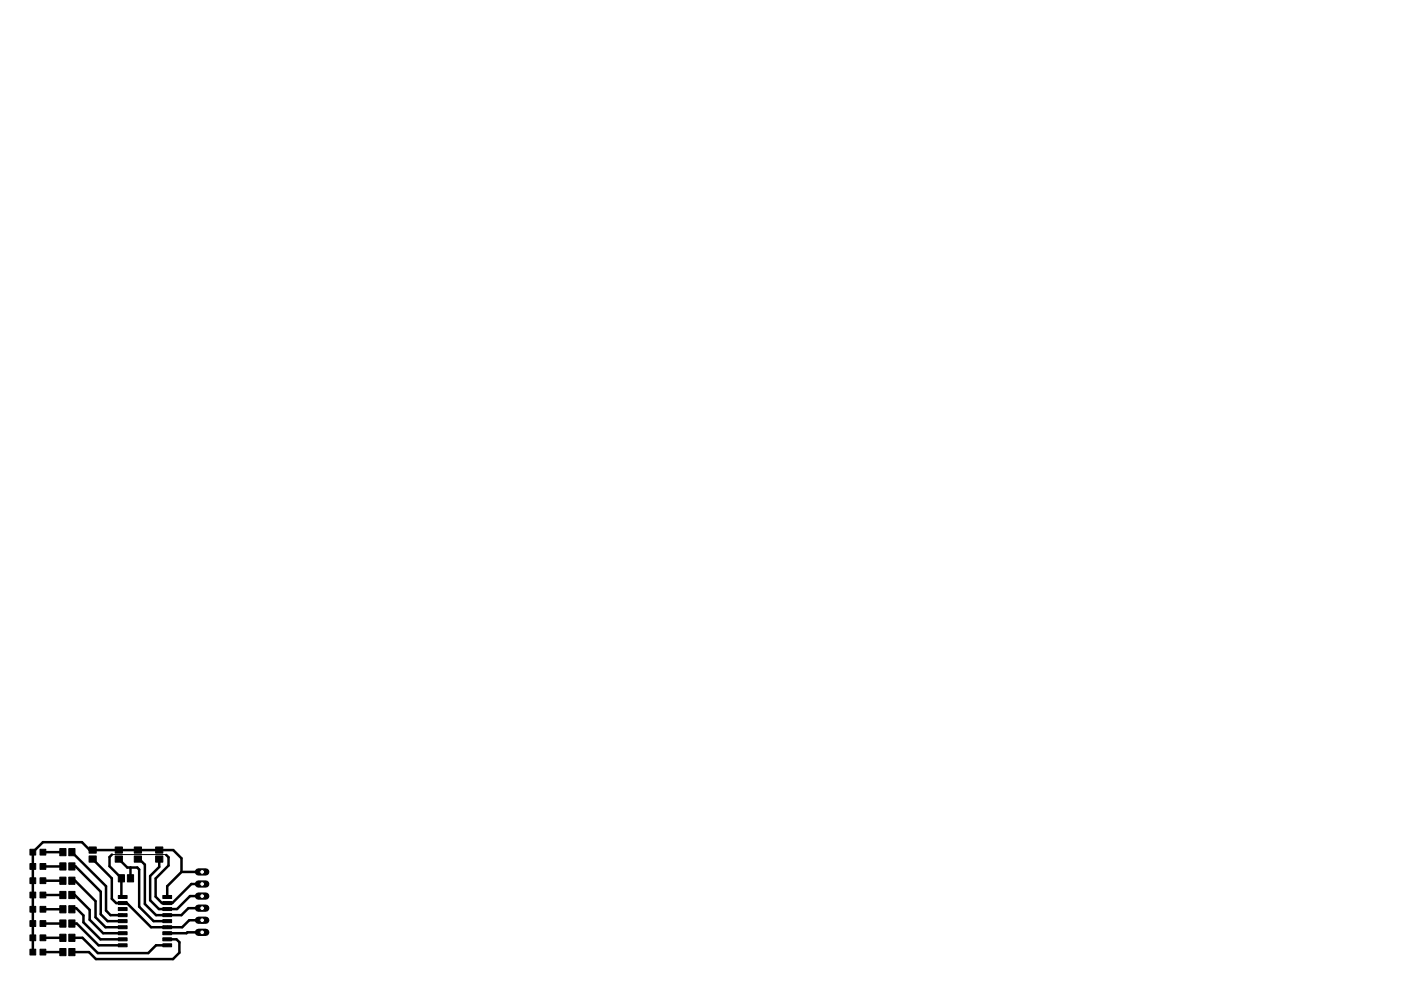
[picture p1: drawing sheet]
<svg xmlns="http://www.w3.org/2000/svg" width="297mm" height="210mm" viewBox="0 0 297 210" stroke-linecap="round" stroke-linejoin="round" font-family="sans-serif">
<g fill="#000" stroke="#000" stroke-width=".21">
<path d="M12.7 179.9h1.3v1.5h-1.3zM14.6 179.9h1.3v1.5h-1.3zM18.9 179.6h1.5v1.3h-1.5zM24.4 179.6h1.6v1.3h-1.6zM28.5 179.6h1.5v1.3h-1.5zM33 179.6h1.5v1.3h-1.5zM6.3 198.2h1.3v1.3h-1.3zM6.3 195.2h1.3v1.2h-1.3zM6.3 192.2h1.3v1.2h-1.3zM6.3 189.1h1.3v1.3h-1.3zM6.3 186.1h1.3v1.2h-1.3zM6.3 183.1h1.3v1.2h-1.3z"/>
<path d="M6.3 180.1h1.3v1.2h-1.3zM8.5 198.2h1.2v1.3h-1.2zM8.5 195.2h1.2v1.2h-1.2zM8.5 192.2h1.2v1.2h-1.2zM8.5 189.1h1.2v1.3h-1.2zM8.5 186.1h1.2v1.2h-1.2zM8.5 183.1h1.2v1.2h-1.2zM8.5 180.1h1.2v1.2h-1.2zM12.7 198.1h1.3v1.5h-1.3zM12.7 195.1h1.3v1.5h-1.3zM12.7 192h1.3v1.5h-1.3zM12.7 189h1.3v1.5h-1.3z"/>
<path d="M12.7 186h1.3v1.5h-1.3zM12.7 182.9h1.3v1.6h-1.3zM14.6 198.1h1.3v1.5h-1.3zM14.6 195.1h1.3v1.5h-1.3zM14.6 192h1.3v1.5h-1.3zM14.6 189h1.3v1.5h-1.3zM14.6 186h1.3v1.5h-1.3zM14.6 182.9h1.3v1.6h-1.3zM18.9 181.5h1.5v1.3h-1.5zM24.4 181.5h1.6v1.3h-1.6zM25.1 185.5h1.3v1.5h-1.3zM25.1 198.8h1.8v.7h-1.8z"/>
<path d="M25.1 197.5h1.8v.7h-1.8zM25.1 196.3h1.8v.6h-1.8zM25.1 195h1.8v.6h-1.8zM25.1 193.7h1.8v.7h-1.8zM25.1 192.4h1.8v.7h-1.8zM25.1 191.2h1.8v.6h-1.8zM25.1 189.9h1.8v.6h-1.8zM27 185.5h1.3v1.5h-1.3zM28.5 181.5h1.5v1.3h-1.5zM33 181.5h1.5v1.3h-1.5zM34.5 189.9h1.9v.6h-1.9zM34.5 191.2h1.9v.6h-1.9z"/>
<path d="M34.5 192.4h1.9v.7h-1.9zM34.5 193.7h1.9v.7h-1.9zM34.5 195h1.9v.6h-1.9zM34.5 196.3h1.9v.6h-1.9zM34.5 197.5h1.9v.7h-1.9zM34.5 198.8h1.9v.7h-1.9zM6.3 201.3h1.3v1.2h-1.3zM8.5 201.3h1.2v1.2h-1.2zM12.7 201.1h1.3v1.5h-1.3zM14.6 201.1h1.3v1.5h-1.3zM25.1 200.1h1.8v.6h-1.8zM34.5 200.1h1.9v.6h-1.9z"/>
</g>
<g fill="none" stroke="#000" stroke-width=".53">
<path d="M9.1 198.8h4.2M9.1 195.8h4.2M9.1 192.8h4.2M9.1 189.8h4.2M9.1 186.7h4.2M9.1 183.7h4.2M9.1 180.7h4.2M15.2 198.8h2.3l3.2 3.3h10.7l1.7-1.7h2.4M15.2 195.8h1.1l4.6 4.6h5.1M15.2 189.8h.7l3.1 3.1v2.1l2.9 2.9h4.1M15.2 186.7h.7l4.4 4.4v3.4l2.1 2.1h3.6M15.2 183.7h.8l5.4 5.4v4.7l1.4 1.5h3.2"/>
<path d="M15.2 192.8l.3-.2h.7l1.5 1.5v1.5l3.6 3.6h4.7M15.2 180.7l7.3 7.2v5.2l.9 .9h2.6M19.6 182.1l4.1 4.1v4.4l.9 .9h2.3l5.1 5.1h6.6l1.5-1.5h2.7M23.7 181.2l-.5 .5v2l2.5 2.5v4M25.2 182.1l1.8 1.8h2.1l.4 .5v7.8l3.1 3.1h2.9M25.7 190.2h.1M25.7 190.2h.3M27.7 183.9v2.3M29.2 182.1h.3l1.2 1.2v8.4l2.4 2.3h5.4l1.4-1.4h2.9M33.8 182.1v1.7l-2 1.9v5.2l1.9 1.8h3.8l2.8-2.7h2.5M35.2 181.3l.5 .5v1.7l-2.7 2.8v3.8l1.3 1.4h2.2l4.1-4.1h2.2M35.5 199.2h1.9l.6 .6v2.2l-1.3 1.3h-16.4l-1.4-1.4h-3.7"/>
<path d="M38.5 184.9v-2.9l-1.8-1.8h-17.7l-1.6-1.6h-8.3l-2.1 2.1v21.2M38.5 184.9h4.3M38.5 184.9l-3 3v2.3M42.8 197.7l-7.3 .2M9.1 201.9h4.2"/>
</g>
<path d="M35.2 181.2v.1" fill="none" stroke="#000" stroke-width=".28"/>
<path d="M23.7 181.2h11.5" fill="none" stroke="#000" stroke-width=".21"/>
<path d="M42.1 197.7h1.5" fill="none" stroke="#000" stroke-width="1.5"/>
<circle cx="42.9" cy="197.7" r=".51" fill="#fff" stroke="#000" stroke-width=".21"/>
<path d="M42.1 195.1h1.5" fill="none" stroke="#000" stroke-width="1.5"/>
<circle cx="42.9" cy="195.1" r=".51" fill="#fff" stroke="#000" stroke-width=".21"/>
<path d="M42.1 192.6h1.5" fill="none" stroke="#000" stroke-width="1.5"/>
<circle cx="42.9" cy="192.6" r=".51" fill="#fff" stroke="#000" stroke-width=".21"/>
<path d="M42.1 190h1.5" fill="none" stroke="#000" stroke-width="1.5"/>
<circle cx="42.9" cy="190" r=".51" fill="#fff" stroke="#000" stroke-width=".21"/>
<path d="M42.1 187.4h1.5" fill="none" stroke="#000" stroke-width="1.5"/>
<circle cx="42.9" cy="187.4" r=".51" fill="#fff" stroke="#000" stroke-width=".21"/>
<path d="M42.1 184.9h1.5" fill="none" stroke="#000" stroke-width="1.5"/>
<circle cx="42.9" cy="184.9" r=".51" fill="#fff" stroke="#000" stroke-width=".21"/>
</svg>
